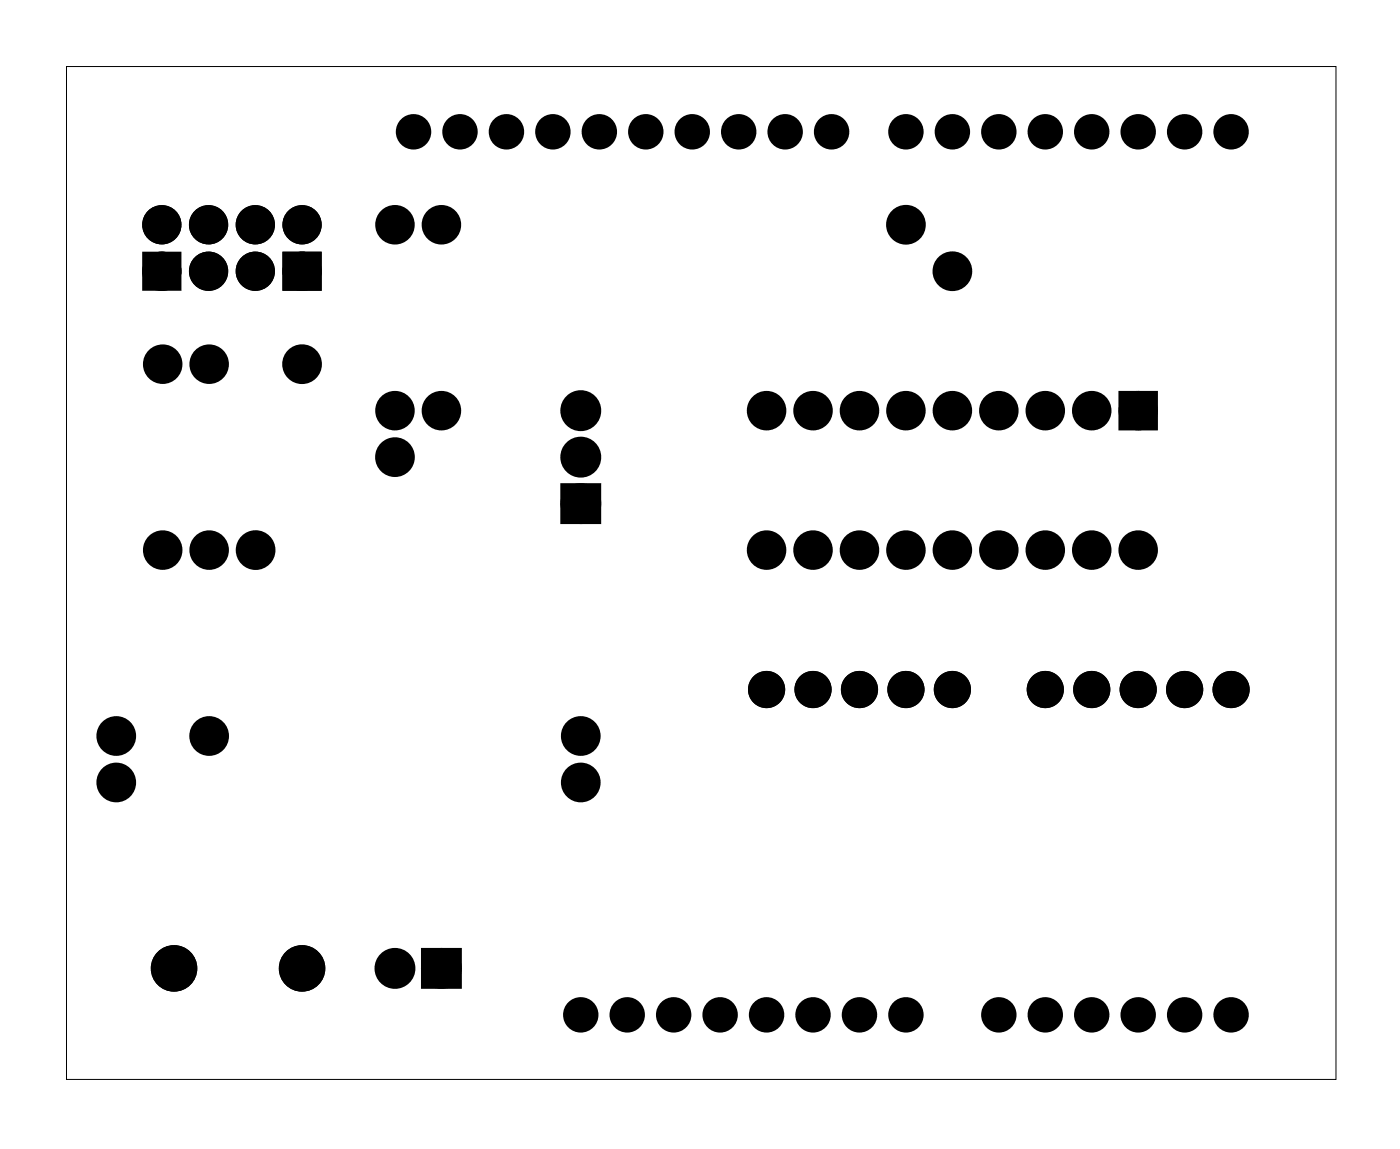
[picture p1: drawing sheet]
<svg xmlns="http://www.w3.org/2000/svg" width="77mm" height="63mm" viewBox="0 0 77 63" stroke-linecap="round" stroke-linejoin="round" font-family="sans-serif">
<path d="M3.6 3.6h69.5v55.4h-69.5z" fill="none" stroke="#000" stroke-width=".05"/>
<g fill="#000">
<path d="M8.1 14.1h1.5v1.4h-1.5zM15.8 14.1h1.4v1.4h-1.4zM31 26.8h1.5v1.5h-1.5zM61.5 21.7h1.4v1.4h-1.4zM23.4 52.2h1.5v1.5h-1.5z"/>
<circle cx="41.9" cy="37.7" r=".64"/>
<circle cx="44.5" cy="37.7" r=".64"/>
<circle cx="47" cy="37.7" r=".64"/>
<circle cx="49.5" cy="37.7" r=".64"/>
<circle cx="52.1" cy="37.7" r=".64"/>
<circle cx="57.2" cy="37.7" r=".64"/>
<circle cx="59.7" cy="37.7" r=".64"/>
<circle cx="62.2" cy="37.7" r=".64"/>
<circle cx="64.8" cy="37.7" r=".64"/>
<circle cx="67.3" cy="37.7" r=".64"/>
</g>
<g fill="none" stroke="#000" stroke-width=".76">
<circle cx="41.9" cy="37.7" r=".64"/>
<circle cx="44.5" cy="37.7" r=".64"/>
<circle cx="47" cy="37.7" r=".64"/>
<circle cx="49.5" cy="37.7" r=".64"/>
<circle cx="52.1" cy="37.7" r=".64"/>
<circle cx="57.2" cy="37.7" r=".64"/>
<circle cx="59.7" cy="37.7" r=".64"/>
<circle cx="62.2" cy="37.7" r=".64"/>
<circle cx="64.8" cy="37.7" r=".64"/>
<circle cx="67.3" cy="37.7" r=".64"/>
</g>
<g fill="#000">
<circle cx="8.8" cy="12.3" r=".73"/>
<circle cx="8.8" cy="14.8" r=".73"/>
<circle cx="8.9" cy="19.9" r=".7"/>
<circle cx="11.4" cy="12.3" r=".73"/>
<circle cx="11.4" cy="14.8" r=".73"/>
<circle cx="11.4" cy="19.9" r=".7"/>
<circle cx="14" cy="12.3" r=".73"/>
<circle cx="14" cy="14.8" r=".73"/>
<circle cx="16.5" cy="19.9" r=".7"/>
<circle cx="16.5" cy="12.3" r=".73"/>
<circle cx="16.5" cy="14.8" r=".73"/>
<circle cx="21.6" cy="12.3" r=".7"/>
<circle cx="22.6" cy="7.2" r=".66"/>
<circle cx="24.1" cy="12.3" r=".7"/>
<circle cx="25.2" cy="7.2" r=".66"/>
<circle cx="27.7" cy="7.2" r=".66"/>
<circle cx="30.2" cy="7.2" r=".66"/>
<circle cx="32.8" cy="7.2" r=".66"/>
<circle cx="35.3" cy="7.2" r=".66"/>
<circle cx="37.9" cy="7.2" r=".66"/>
<circle cx="40.4" cy="7.2" r=".66"/>
<circle cx="42.9" cy="7.2" r=".66"/>
<circle cx="45.5" cy="7.2" r=".66"/>
<circle cx="49.5" cy="7.2" r=".66"/>
<circle cx="49.5" cy="12.3" r=".7"/>
<circle cx="52.1" cy="7.2" r=".66"/>
<circle cx="52.1" cy="14.8" r=".7"/>
<circle cx="54.6" cy="7.2" r=".66"/>
<circle cx="57.2" cy="7.2" r=".66"/>
<circle cx="59.7" cy="7.2" r=".66"/>
<circle cx="62.2" cy="7.2" r=".66"/>
<circle cx="64.8" cy="7.2" r=".66"/>
<circle cx="67.3" cy="7.2" r=".66"/>
<circle cx="8.9" cy="30.1" r=".7"/>
<circle cx="11.4" cy="30.1" r=".7"/>
<circle cx="14" cy="30.1" r=".7"/>
<circle cx="21.6" cy="25" r=".7"/>
<circle cx="21.6" cy="22.4" r=".7"/>
<circle cx="24.1" cy="22.4" r=".7"/>
<circle cx="31.8" cy="25" r=".74"/>
<circle cx="31.8" cy="27.5" r=".74"/>
<circle cx="31.8" cy="22.4" r=".74"/>
<circle cx="41.9" cy="30.1" r=".7"/>
<circle cx="41.9" cy="22.4" r=".7"/>
<circle cx="44.5" cy="30.1" r=".7"/>
<circle cx="44.5" cy="22.4" r=".7"/>
<circle cx="47" cy="30.1" r=".7"/>
<circle cx="47" cy="22.4" r=".7"/>
<circle cx="49.5" cy="30.1" r=".7"/>
<circle cx="49.5" cy="22.4" r=".7"/>
<circle cx="52.1" cy="30.1" r=".7"/>
<circle cx="52.1" cy="22.4" r=".7"/>
<circle cx="54.6" cy="30.1" r=".7"/>
<circle cx="54.6" cy="22.4" r=".7"/>
<circle cx="57.2" cy="30.1" r=".7"/>
<circle cx="57.2" cy="22.4" r=".7"/>
<circle cx="59.7" cy="30.1" r=".7"/>
<circle cx="59.7" cy="22.4" r=".7"/>
<circle cx="62.2" cy="30.1" r=".7"/>
<circle cx="62.2" cy="22.4" r=".7"/>
<circle cx="6.4" cy="42.8" r=".7"/>
<circle cx="6.4" cy="40.2" r=".7"/>
<circle cx="9.5" cy="52.9" r=".92"/>
<circle cx="11.4" cy="40.2" r=".7"/>
<circle cx="16.5" cy="52.9" r=".92"/>
<circle cx="21.6" cy="52.9" r=".74"/>
<circle cx="24.1" cy="52.9" r=".74"/>
<circle cx="31.8" cy="55.5" r=".66"/>
<circle cx="31.8" cy="42.8" r=".7"/>
<circle cx="31.8" cy="40.2" r=".7"/>
<circle cx="34.3" cy="55.5" r=".66"/>
<circle cx="36.8" cy="55.5" r=".66"/>
<circle cx="39.4" cy="55.5" r=".66"/>
<circle cx="41.9" cy="55.5" r=".66"/>
<circle cx="44.5" cy="55.5" r=".66"/>
<circle cx="47" cy="55.5" r=".66"/>
<circle cx="49.5" cy="55.5" r=".66"/>
<circle cx="54.6" cy="55.5" r=".66"/>
<circle cx="57.2" cy="55.5" r=".66"/>
<circle cx="59.7" cy="55.5" r=".66"/>
<circle cx="62.2" cy="55.5" r=".66"/>
<circle cx="64.8" cy="55.5" r=".66"/>
<circle cx="67.3" cy="55.5" r=".66"/>
</g>
<g fill="none" stroke="#000" stroke-width=".61" stroke-linecap="butt">
<circle cx="22.6" cy="7.2" r=".66"/>
<circle cx="25.2" cy="7.2" r=".66"/>
<circle cx="27.7" cy="7.2" r=".66"/>
<circle cx="30.2" cy="7.2" r=".66"/>
<circle cx="32.8" cy="7.2" r=".66"/>
<circle cx="35.3" cy="7.2" r=".66"/>
<circle cx="37.9" cy="7.2" r=".66"/>
<circle cx="40.4" cy="7.2" r=".66"/>
<circle cx="42.9" cy="7.2" r=".66"/>
<circle cx="45.5" cy="7.2" r=".66"/>
<circle cx="49.5" cy="7.2" r=".66"/>
<circle cx="52.1" cy="7.2" r=".66"/>
<circle cx="54.6" cy="7.2" r=".66"/>
<circle cx="57.2" cy="7.2" r=".66"/>
<circle cx="59.7" cy="7.2" r=".66"/>
<circle cx="62.2" cy="7.2" r=".66"/>
<circle cx="64.8" cy="7.2" r=".66"/>
<circle cx="67.3" cy="7.2" r=".66"/>
<circle cx="31.8" cy="55.5" r=".66"/>
<circle cx="34.3" cy="55.5" r=".66"/>
<circle cx="36.8" cy="55.5" r=".66"/>
<circle cx="39.4" cy="55.5" r=".66"/>
<circle cx="41.9" cy="55.5" r=".66"/>
<circle cx="44.5" cy="55.5" r=".66"/>
<circle cx="47" cy="55.5" r=".66"/>
<circle cx="49.5" cy="55.5" r=".66"/>
<circle cx="54.6" cy="55.5" r=".66"/>
<circle cx="57.2" cy="55.5" r=".66"/>
<circle cx="59.7" cy="55.5" r=".66"/>
<circle cx="62.2" cy="55.5" r=".66"/>
<circle cx="64.8" cy="55.5" r=".66"/>
<circle cx="67.3" cy="55.5" r=".66"/>
</g>
<g fill="none" stroke="#000" stroke-width=".76" stroke-linecap="butt">
<path d="M31 26.8h1.5v1.5h-1.5zM61.5 21.7h1.4v1.4h-1.4zM23.4 52.2h1.5v1.5h-1.5z"/>
<circle cx="8.9" cy="19.9" r=".7"/>
<circle cx="11.4" cy="19.9" r=".7"/>
<circle cx="16.5" cy="19.9" r=".7"/>
<circle cx="21.6" cy="12.3" r=".7"/>
<circle cx="24.1" cy="12.3" r=".7"/>
<circle cx="49.5" cy="12.3" r=".7"/>
<circle cx="52.1" cy="14.8" r=".7"/>
<circle cx="8.9" cy="30.1" r=".7"/>
<circle cx="11.4" cy="30.1" r=".7"/>
<circle cx="14" cy="30.1" r=".7"/>
<circle cx="21.6" cy="25" r=".7"/>
<circle cx="21.6" cy="22.4" r=".7"/>
<circle cx="24.1" cy="22.4" r=".7"/>
<circle cx="31.8" cy="22.4" r=".74"/>
<circle cx="31.8" cy="27.5" r=".74"/>
<circle cx="31.8" cy="25" r=".74"/>
<circle cx="41.9" cy="22.4" r=".7"/>
<circle cx="41.9" cy="30.1" r=".7"/>
<circle cx="44.5" cy="22.4" r=".7"/>
<circle cx="44.5" cy="30.1" r=".7"/>
<circle cx="47" cy="22.4" r=".7"/>
<circle cx="47" cy="30.1" r=".7"/>
<circle cx="49.5" cy="22.4" r=".7"/>
<circle cx="49.5" cy="30.1" r=".7"/>
<circle cx="52.1" cy="22.4" r=".7"/>
<circle cx="52.1" cy="30.1" r=".7"/>
<circle cx="54.6" cy="22.4" r=".7"/>
<circle cx="54.6" cy="30.1" r=".7"/>
<circle cx="57.2" cy="22.4" r=".7"/>
<circle cx="57.2" cy="30.1" r=".7"/>
<circle cx="59.7" cy="22.4" r=".7"/>
<circle cx="59.7" cy="30.1" r=".7"/>
<circle cx="62.2" cy="22.4" r=".7"/>
<circle cx="62.2" cy="30.1" r=".7"/>
<circle cx="6.4" cy="42.8" r=".7"/>
<circle cx="6.4" cy="40.2" r=".7"/>
<circle cx="11.4" cy="40.2" r=".7"/>
<circle cx="21.6" cy="52.9" r=".74"/>
<circle cx="24.1" cy="52.9" r=".74"/>
<circle cx="31.8" cy="42.8" r=".7"/>
<circle cx="31.8" cy="40.2" r=".7"/>
</g>
<g fill="none" stroke="#000" stroke-width=".69" stroke-linecap="butt">
<path d="M8.1 14.1h1.5v1.4h-1.5zM15.8 14.1h1.4v1.4h-1.4z"/>
<circle cx="8.8" cy="14.8" r=".73"/>
<circle cx="8.8" cy="12.3" r=".73"/>
<circle cx="11.4" cy="14.8" r=".73"/>
<circle cx="11.4" cy="12.3" r=".73"/>
<circle cx="14" cy="14.8" r=".73"/>
<circle cx="14" cy="12.3" r=".73"/>
<circle cx="16.5" cy="14.8" r=".73"/>
<circle cx="16.5" cy="12.3" r=".73"/>
</g>
<g fill="none" stroke="#000" stroke-width=".7" stroke-linecap="butt">
<circle cx="9.5" cy="52.9" r=".92"/>
<circle cx="16.5" cy="52.9" r=".92"/>
</g>
</svg>
